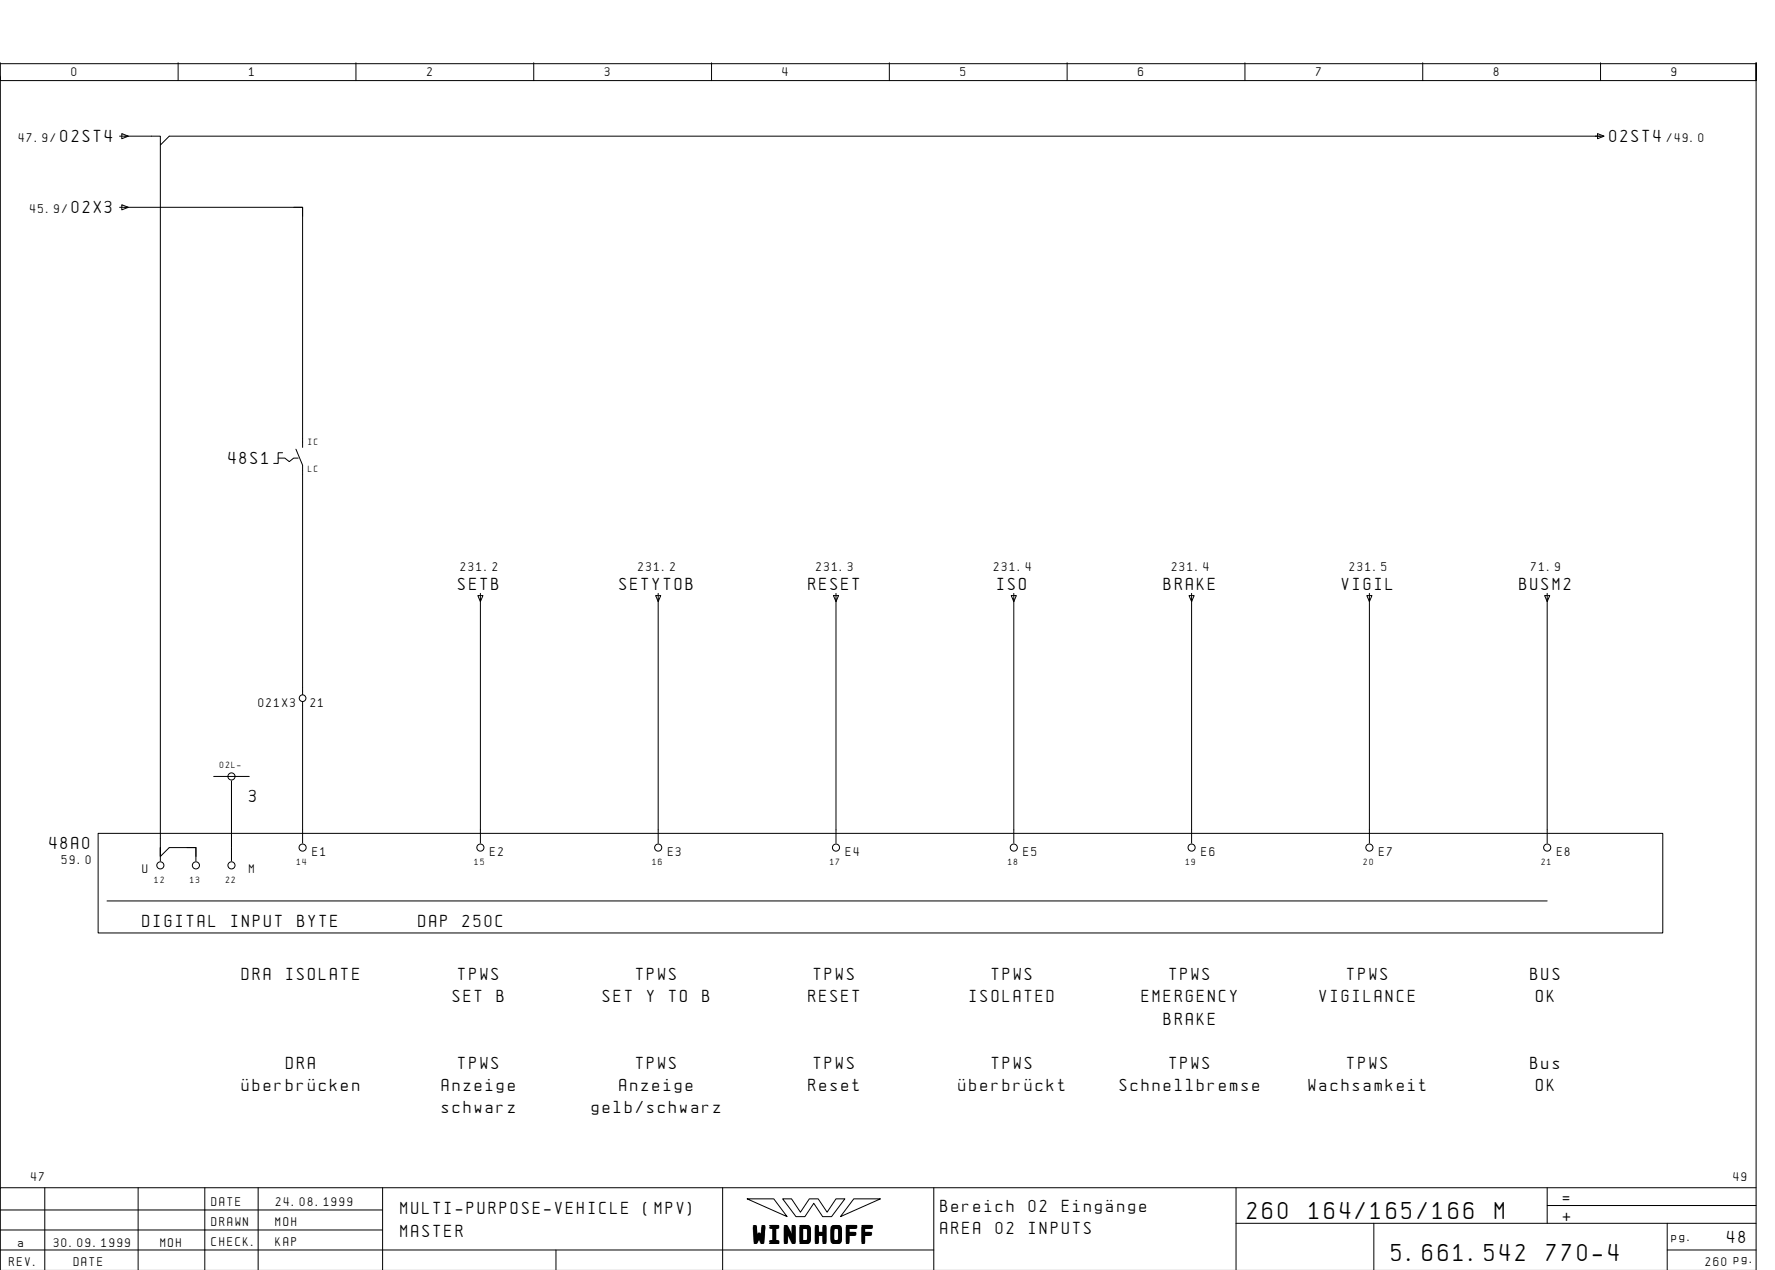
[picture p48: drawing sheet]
<svg xmlns="http://www.w3.org/2000/svg" width="399mm" height="286mm" viewBox="0 0 399 286" stroke-linecap="round" stroke-linejoin="round" font-family="sans-serif">
<defs><g id="words">
<g font-size="4.4">
<text x="280.6" y="274.1">260</text>
<text x="294.5" y="274.1">164/165/166</text>
<text x="336.3" y="274.1">M</text>
<text x="169.5" y="279.3">WINDHOFF</text>
<text x="313.1" y="283.6">5.661.542</text>
<text x="347.9" y="283.6">770-4</text>
</g>
<g font-size="3.1">
<text x="13.6" y="31.9">02ST4</text>
<text x="362.1" y="31.9">02ST4</text>
<text x="16.1" y="47.9">02X3</text>
<text x="51.4" y="104.4">48S1</text>
<text x="103.1" y="132.6">SETB</text>
<text x="139.4" y="132.6">SETYTOB</text>
<text x="181.9" y="132.6">RESET</text>
<text x="224.3" y="132.6">ISO</text>
<text x="261.9" y="132.6">BRAKE</text>
<text x="301.9" y="132.6">VIGIL</text>
<text x="341.9" y="132.6">BUSM2</text>
<text x="56.1" y="180.4">3</text>
<text x="11.1" y="190.9">48A0</text>
<text x="32.1" y="208.4">DIGITAL</text>
<text x="52" y="208.4">INPUT</text>
<text x="66.9" y="208.4">BYTE</text>
<text x="94.1" y="208.4">DAP</text>
<text x="104.1" y="208.4">250C</text>
<text x="54.4" y="220.4">DRA</text>
<text x="64.3" y="220.4">ISOLATE</text>
<text x="103.1" y="220.4">TPWS</text>
<text x="143.1" y="220.4">TPWS</text>
<text x="183.1" y="220.4">TPWS</text>
<text x="223.1" y="220.4">TPWS</text>
<text x="263.1" y="220.4">TPWS</text>
<text x="303.1" y="220.4">TPWS</text>
<text x="344.3" y="220.4">BUS</text>
<text x="101.9" y="225.4">SET</text>
<text x="111.8" y="225.4">B</text>
<text x="135.6" y="225.4">SET</text>
<text x="145.6" y="225.4">Y</text>
<text x="150.6" y="225.4">TO</text>
<text x="158" y="225.4">B</text>
<text x="181.9" y="225.4">RESET</text>
<text x="218.1" y="225.4">ISOLATED</text>
<text x="256.9" y="225.4">EMERGENCY</text>
<text x="296.9" y="225.4">VIGILANCE</text>
<text x="345.6" y="225.4">OK</text>
<text x="261.9" y="230.4">BRAKE</text>
<text x="54.4" y="245.4">ÅberbrÅcken</text>
<text x="64.3" y="240.4">DRA</text>
<text x="99.4" y="245.4">Anzeige</text>
<text x="103.1" y="240.4">TPWS</text>
<text x="139.4" y="245.4">Anzeige</text>
<text x="143.1" y="240.4">TPWS</text>
<text x="181.9" y="245.4">Reset</text>
<text x="183.1" y="240.4">TPWS</text>
<text x="215.6" y="245.4">ÅberbrÅckt</text>
<text x="223.1" y="240.4">TPWS</text>
<text x="251.9" y="245.4">Schnellbremse</text>
<text x="263.1" y="240.4">TPWS</text>
<text x="294.4" y="245.4">Wachsamkeit</text>
<text x="303.1" y="240.4">TPWS</text>
<text x="344.3" y="240.4">Bus</text>
<text x="345.6" y="245.4">OK</text>
<text x="99.4" y="250.4">schwarz</text>
<text x="133.2" y="250.4">gelb/schwarz</text>
<text x="90.1" y="273.1">MULTI-PURPOSE-VEHICLE</text>
<text x="144.8" y="273.1">(MPV)</text>
<text x="211.6" y="272.6">Bereich</text>
<text x="231.5" y="272.6">02</text>
<text x="238.9" y="272.6">EingÑnge</text>
<text x="351.6" y="270.6">=</text>
<text x="351.6" y="274.6">+</text>
<text x="90.1" y="278.1">MASTER</text>
<text x="211.6" y="277.6">AREA</text>
<text x="224" y="277.6">02</text>
<text x="231.5" y="277.6">INPUTS</text>
<text x="388.6" y="279.6">48</text>
</g>
<g font-size="2.3">
<text x="16.1" y="17.1">0</text>
<text x="56.1" y="17.1">1</text>
<text x="96.1" y="17.1">2</text>
<text x="136.1" y="17.1">3</text>
<text x="176.1" y="17.1">4</text>
<text x="216.1" y="17.1">5</text>
<text x="256.1" y="17.1">6</text>
<text x="296.1" y="17.1">7</text>
<text x="336.1" y="17.1">8</text>
<text x="376.1" y="17.1">9</text>
<text x="4.2" y="31.9">47.9/</text>
<text x="375" y="31.9">/49.0</text>
<text x="6.8" y="47.9">45.9/</text>
<text x="103.6" y="128.5">231.2</text>
<text x="143.6" y="128.5">231.2</text>
<text x="183.6" y="128.5">231.3</text>
<text x="223.6" y="128.5">231.4</text>
<text x="263.6" y="128.5">231.4</text>
<text x="303.6" y="128.5">231.5</text>
<text x="344.5" y="128.5">71.9</text>
<text x="58.1" y="158.9">021X3</text>
<text x="69.8" y="158.9">21</text>
<text x="13.9" y="194.4">59.0</text>
<text x="32.1" y="196.4">U</text>
<text x="56.1" y="196.4">M</text>
<text x="70.3" y="192.4">E1</text>
<text x="110.3" y="192.4">E2</text>
<text x="150.3" y="192.4">E3</text>
<text x="190.3" y="192.4">E4</text>
<text x="230.3" y="192.4">E5</text>
<text x="270.3" y="192.4">E6</text>
<text x="310.3" y="192.4">E7</text>
<text x="350.3" y="192.4">E8</text>
<text x="7" y="265.6">47</text>
<text x="390" y="265.6">49</text>
<text x="47.6" y="271.1">DATE</text>
<text x="47.6" y="275.6">DRAWN</text>
<text x="62" y="275.6">MOH</text>
<text x="62.1" y="271.1">24.08.1999</text>
<text x="4.1" y="280.4">a</text>
<text x="12.1" y="280.4">30.09.1999</text>
<text x="36.1" y="280.4">MOH</text>
<text x="47.6" y="280.1">CHECK.</text>
<text x="62" y="280.1">KAP</text>
<text x="376.1" y="279.1">pg.</text>
<text x="2.1" y="284.6">REV.</text>
<text x="16.6" y="284.6">DATE</text>
<text x="383.7" y="284.6">260 pg.</text>
</g>
<g font-size="1.6">
<text x="69.4" y="100.1">IC</text>
<text x="69.4" y="106.1">LC</text>
<text x="49.5" y="172.6">02L-</text>
<text x="66.8" y="194.6">14</text>
<text x="106.8" y="194.6">15</text>
<text x="146.8" y="194.6">16</text>
<text x="186.8" y="194.6">17</text>
<text x="226.8" y="194.6">18</text>
<text x="266.8" y="194.6">19</text>
<text x="306.8" y="194.6">20</text>
<text x="346.8" y="194.6">21</text>
<text x="34.8" y="198.6">12</text>
<text x="42.8" y="198.6">13</text>
<text x="50.8" y="198.6">22</text>
</g>
</g></defs>
<g fill="none" stroke="#000" stroke-width=".22">
<path d="M.1 14.1v4h395v-4v271.6M.1 17.1v250M.1 14.3h395M40.1 14.1v4M80.1 14.1v4M120.1 14.1v4M160.1 14.1v4M200.1 14.1v4M240.1 14.1v4M280.1 14.1v4M320.1 14.1v4M360.1 14.1v4"/>
<path d="M26.9 30.6h9.2v2l2-2h322.6M27.4 30l1.5 .6-1.5 .6zM36.1 32.6v160l2-2h6v3M359.4 30l1.5 .6-1.5 .6zM26.9 46.6h1.8M27.4 46l1.5 .6-1.5 .6zM28.1 46.6h40v54M66.1 46.6h2v2M62.6 103h1.5l1 .8 1-.8h1M63.6 101.8h-1v2.4h-1M66.6 101l1.5 3.6v51.6M107.5 134h1.2l-.6 1.3z"/>
<path d="M108.1 133.5v56.1M147.5 134h1.2l-.6 1.3zM148.1 133.5v56.1M187.5 134h1.2l-.6 1.3zM188.1 133.5v56.1M227.5 134h1.2l-.6 1.3zM228.1 133.5v56.1M267.5 134h1.2l-.6 1.3zM268.1 133.5v56.1M307.5 134h1.2l-.6 1.3zM308.1 133.5v56.1M347.5 134h1.2l-.6 1.3z"/>
<path d="M348.1 133.5v56.1M68.1 157.8v31.8M48.1 174.6h8M52.1 175.6v18M22.1 187.4h352v22.4h-352zM36.1 190.6v3M42.1 190.6h2v2M24.1 202.6h324M10.1 267.1v18.5M31.1 267.1v18.5M46.1 267.1v18.6M58.1 267.1v18.6"/>
<path d="M86.1 272.1h-86M86.1 276.6h-86M86.1 267.1v18.6M162.6 267.1v18.6M168.1 269.6h6l3 4zM176.1 269.6h2l2 3 2-3h2l2 3 2-3h2l-3 4h-2l-2-3-2 3h-2zM192.1 269.6h6l-9 4zM210.1 267.1v18.6M278.1 275.1h117M278.1 267.1v18.6M309.1 275.1v10.6M348.1 271.1h47"/>
<path d="M348.1 267.1v8M375.1 275.1v10.6M395.1 267.1h-395v18.6M125.1 281.1v4.6M210.1 281.1h-210M375.1 281.1h20"/>
<circle cx="68.1" cy="157" r=".75"/>
<circle cx="52.1" cy="174.6" r=".8"/>
<circle cx="36.1" cy="194.6" r=".8"/>
<circle cx="44.1" cy="194.6" r=".8"/>
<circle cx="52.1" cy="194.6" r=".8"/>
<circle cx="68.1" cy="190.6" r=".8"/>
<circle cx="108.1" cy="190.6" r=".8"/>
<circle cx="148.1" cy="190.6" r=".8"/>
<circle cx="188.1" cy="190.6" r=".8"/>
<circle cx="228.1" cy="190.6" r=".8"/>
<circle cx="268.1" cy="190.6" r=".8"/>
<circle cx="308.1" cy="190.6" r=".8"/>
<circle cx="348.1" cy="190.6" r=".8"/>
</g>
<use href="#words"/>
</svg>
